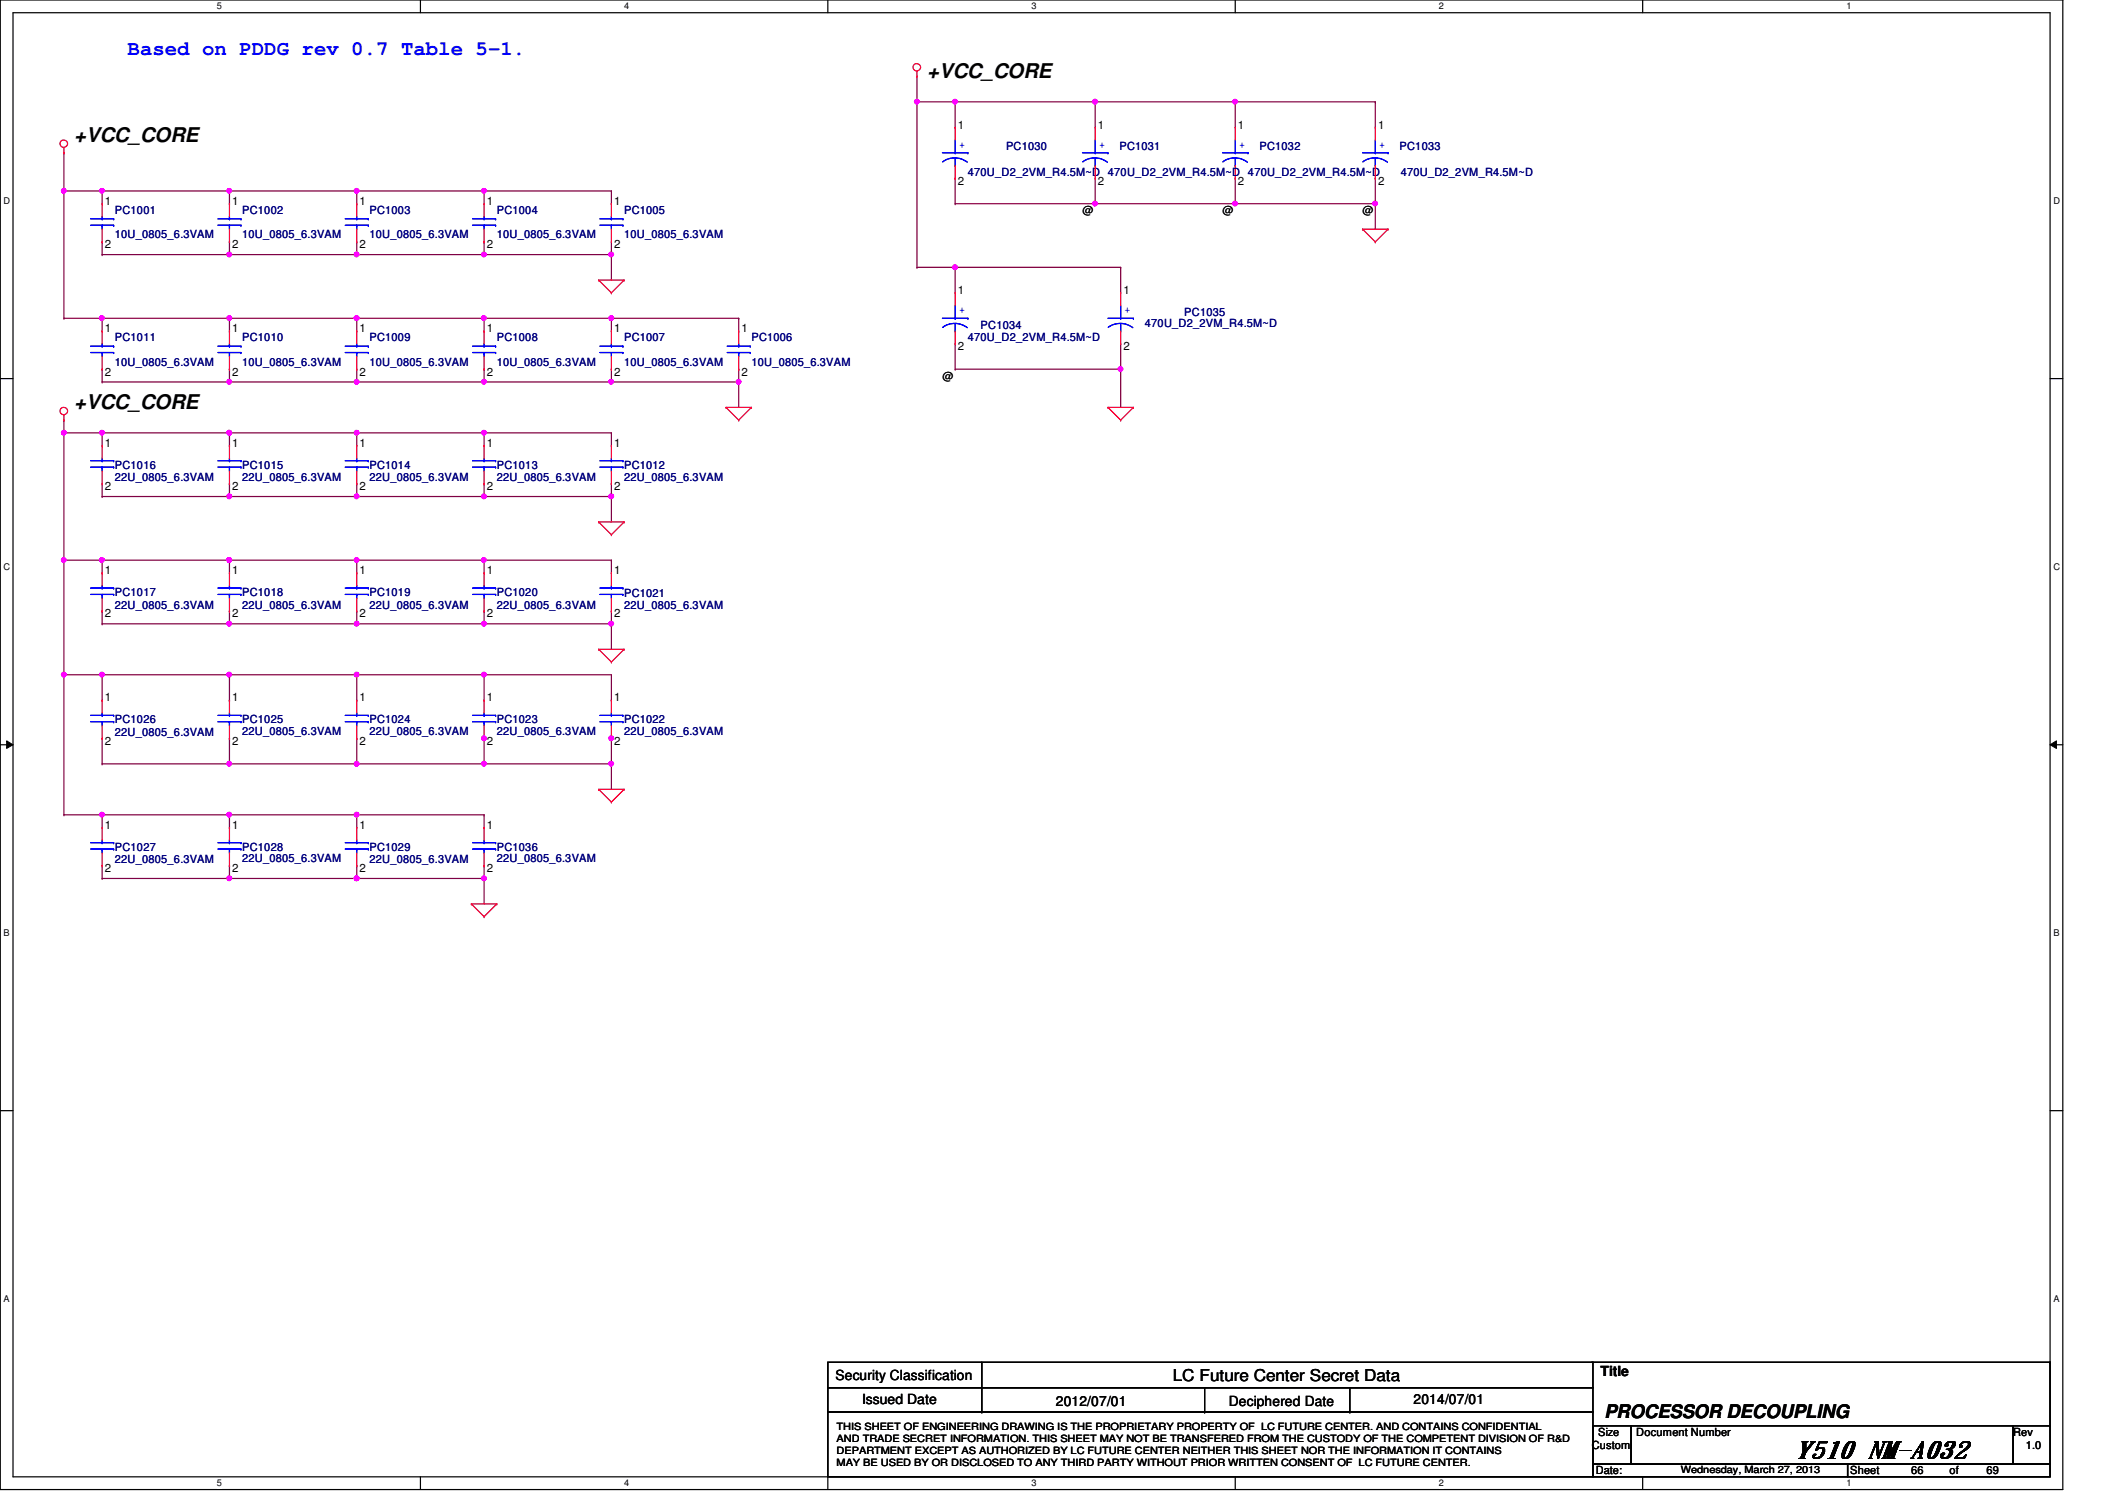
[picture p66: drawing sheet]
<svg xmlns="http://www.w3.org/2000/svg" width="297mm" height="210mm" viewBox="0 0 297 210" stroke-linecap="round" stroke-linejoin="round" font-family="sans-serif">
<defs><g id="words">
<text font-size="3.4" x="250.8" y="203.6">Y510 NM-A032</text>
<text font-size="2.8" fill="#00f" x="17.8" y="7.7">Based on PDDG rev 0.7 Table 5-1.</text>
<g font-size="2.8">
<text x="129.5" y="10.9">+VCC_CORE</text>
<text x="10.4" y="19.8">+VCC_CORE</text>
<text x="10.4" y="57.1">+VCC_CORE</text>
</g>
<text font-size="2.6" x="224.1" y="198">PROCESSOR DECOUPLING</text>
<text font-size="2.3" x="163.8" y="192.9">LC Future Center Secret Data</text>
<g font-size="1.9">
<text x="116.7" y="192.7">Security Classification</text>
<text x="120.4" y="196.1">Issued Date</text>
<text x="147.4" y="196.3">2012/07/01</text>
<text x="171.6" y="196.3">Deciphered Date</text>
<text x="197.4" y="196.1">2014/07/01</text>
<text x="223.5" y="192.2">Title</text>
</g>
<g font-size="1.6">
<text x="133.8" y="17.9">1</text>
<text x="153.3" y="17.9">1</text>
<text x="172.9" y="17.9">1</text>
<text x="192.4" y="17.9">1</text>
<text x="14.6" y="28.6">1</text>
<text x="32.4" y="28.6">1</text>
<text x="50.2" y="28.6">1</text>
<text x="68" y="28.6">1</text>
<text x="85.8" y="28.6">1</text>
<text x="133.8" y="25.8">2</text>
<text x="151.2" y="29.9">@</text>
<text x="153.3" y="25.8">2</text>
<text x="170.7" y="29.9">@</text>
<text x="172.9" y="25.8">2</text>
<text x="190.3" y="29.9">@</text>
<text x="192.4" y="25.8">2</text>
<text x="14.6" y="34.7">2</text>
<text x="32.4" y="34.7">2</text>
<text x="50.2" y="34.7">2</text>
<text x="68" y="34.7">2</text>
<text x="85.8" y="34.7">2</text>
<text x="133.8" y="41.1">1</text>
<text x="156.9" y="41.1">1</text>
<text x="14.6" y="46.4">1</text>
<text x="32.4" y="46.4">1</text>
<text x="50.2" y="46.4">1</text>
<text x="68" y="46.4">1</text>
<text x="85.8" y="46.4">1</text>
<text x="103.5" y="46.4">1</text>
<text x="14.6" y="52.5">2</text>
<text x="32.4" y="52.5">2</text>
<text x="50.2" y="52.5">2</text>
<text x="68" y="52.5">2</text>
<text x="85.8" y="52.5">2</text>
<text x="103.5" y="52.5">2</text>
<text x="131.6" y="53">@</text>
<text x="133.8" y="48.9">2</text>
<text x="156.9" y="48.9">2</text>
<text x="14.6" y="62.4">1</text>
<text x="32.4" y="62.4">1</text>
<text x="50.2" y="62.4">1</text>
<text x="68" y="62.4">1</text>
<text x="85.8" y="62.4">1</text>
<text x="14.6" y="68.5">2</text>
<text x="32.4" y="68.5">2</text>
<text x="50.2" y="68.5">2</text>
<text x="68" y="68.5">2</text>
<text x="85.8" y="68.5">2</text>
<text x="14.6" y="80.2">1</text>
<text x="32.4" y="80.2">1</text>
<text x="50.2" y="80.2">1</text>
<text x="68" y="80.2">1</text>
<text x="85.8" y="80.2">1</text>
<text x="14.6" y="86.2">2</text>
<text x="32.4" y="86.2">2</text>
<text x="50.2" y="86.2">2</text>
<text x="68" y="86.2">2</text>
<text x="85.8" y="86.2">2</text>
<text x="14.6" y="98">1</text>
<text x="32.4" y="98">1</text>
<text x="50.2" y="98">1</text>
<text x="68" y="98">1</text>
<text x="85.8" y="98">1</text>
<text x="14.6" y="104">2</text>
<text x="32.4" y="104">2</text>
<text x="50.2" y="104">2</text>
<text x="68" y="104">2</text>
<text x="85.8" y="104">2</text>
<text x="14.6" y="115.7">1</text>
<text x="32.4" y="115.7">1</text>
<text x="50.2" y="115.7">1</text>
<text x="68" y="115.7">1</text>
<text x="14.6" y="121.8">2</text>
<text x="32.4" y="121.8">2</text>
<text x="50.2" y="121.8">2</text>
<text x="68" y="121.8">2</text>
<text x="222.3" y="202.4">Custom</text>
<text x="223.2" y="200.6">Size</text>
<text x="228.5" y="200.6">Document Number</text>
<text x="281.1" y="200.6">Rev</text>
<text x="282.9" y="202.4">1.0</text>
<text x="222.8" y="205.9">Date:</text>
<text x="258.4" y="205.9">Sheet</text>
<text x="266.9" y="205.9">66</text>
<text x="272.2" y="205.9">of</text>
<text x="277.4" y="205.9">69</text>
</g>
<g font-size="1.6" fill="#00f">
<text x="133.9" y="20.6">+</text>
<text x="153.5" y="20.6">+</text>
<text x="173.1" y="20.6">+</text>
<text x="192.6" y="20.6">+</text>
<text x="133.9" y="43.7">+</text>
<text x="157.1" y="43.7">+</text>
</g>
<g font-size="1.6" fill="#000080">
<text x="140.5" y="21">PC1030</text>
<text x="156.3" y="21">PC1031</text>
<text x="175.9" y="21">PC1032</text>
<text x="195.4" y="21">PC1033</text>
<text x="16" y="29.9">PC1001</text>
<text x="33.8" y="29.9">PC1002</text>
<text x="51.6" y="29.9">PC1003</text>
<text x="69.4" y="29.9">PC1004</text>
<text x="87.2" y="29.9">PC1005</text>
<text x="135.2" y="24.6">470U_D2_2VM_R4.5M~D 470U_D2_2VM_R4.5M~D 470U_D2_2VM_R4.5M~D</text>
<text x="195.6" y="24.6">470U_D2_2VM_R4.5M~D</text>
<text x="16" y="33.3">10U_0805_6.3VAM</text>
<text x="33.8" y="33.3">10U_0805_6.3VAM</text>
<text x="51.6" y="33.3">10U_0805_6.3VAM</text>
<text x="69.4" y="33.3">10U_0805_6.3VAM</text>
<text x="87.2" y="33.3">10U_0805_6.3VAM</text>
<text x="16" y="47.7">PC1011</text>
<text x="33.8" y="47.7">PC1010</text>
<text x="51.6" y="47.7">PC1009</text>
<text x="69.4" y="47.7">PC1008</text>
<text x="87.2" y="47.7">PC1007</text>
<text x="104.9" y="47.7">PC1006</text>
<text x="135.2" y="47.7">470U_D2_2VM_R4.5M~D</text>
<text x="136.9" y="45.9">PC1034</text>
<text x="159.9" y="45.7">470U_D2_2VM_R4.5M~D</text>
<text x="165.4" y="44.1">PC1035</text>
<text x="16" y="51.1">10U_0805_6.3VAM</text>
<text x="33.8" y="51.1">10U_0805_6.3VAM</text>
<text x="51.6" y="51.1">10U_0805_6.3VAM</text>
<text x="69.4" y="51.1">10U_0805_6.3VAM</text>
<text x="87.2" y="51.1">10U_0805_6.3VAM</text>
<text x="104.9" y="51.1">10U_0805_6.3VAM</text>
<text x="16" y="65.4">PC1016</text>
<text x="33.8" y="65.4">PC1015</text>
<text x="51.6" y="65.4">PC1014</text>
<text x="69.4" y="65.4">PC1013</text>
<text x="87.2" y="65.4">PC1012</text>
<text x="16" y="67.2">22U_0805_6.3VAM</text>
<text x="33.8" y="67.2">22U_0805_6.3VAM</text>
<text x="51.6" y="67.2">22U_0805_6.3VAM</text>
<text x="69.4" y="67.2">22U_0805_6.3VAM</text>
<text x="87.2" y="67.2">22U_0805_6.3VAM</text>
<text x="16" y="83.2">PC1017</text>
<text x="33.8" y="83.2">PC1018</text>
<text x="51.6" y="83.2">PC1019</text>
<text x="69.4" y="83.2">PC1020</text>
<text x="87.2" y="83.4">PC1021</text>
<text x="16" y="85">22U_0805_6.3VAM</text>
<text x="33.8" y="85">22U_0805_6.3VAM</text>
<text x="51.6" y="85">22U_0805_6.3VAM</text>
<text x="69.4" y="85">22U_0805_6.3VAM</text>
<text x="87.2" y="85">22U_0805_6.3VAM</text>
<text x="16" y="101">PC1026</text>
<text x="33.8" y="101">PC1025</text>
<text x="51.6" y="101">PC1024</text>
<text x="69.4" y="101">PC1023</text>
<text x="87.2" y="101">PC1022</text>
<text x="16" y="102.8">22U_0805_6.3VAM</text>
<text x="33.8" y="102.6">22U_0805_6.3VAM</text>
<text x="51.6" y="102.6">22U_0805_6.3VAM</text>
<text x="69.4" y="102.6">22U_0805_6.3VAM</text>
<text x="87.2" y="102.6">22U_0805_6.3VAM</text>
<text x="16" y="118.8">PC1027</text>
<text x="33.8" y="118.8">PC1028</text>
<text x="51.6" y="118.8">PC1029</text>
<text x="69.4" y="118.8">PC1036</text>
<text x="16" y="120.6">22U_0805_6.3VAM</text>
<text x="33.8" y="120.4">22U_0805_6.3VAM</text>
<text x="51.6" y="120.6">22U_0805_6.3VAM</text>
<text x="69.4" y="120.4">22U_0805_6.3VAM</text>
</g>
<g font-size="1.4">
<text x="116.8" y="199.7">THIS SHEET OF ENGINEERING DRAWING IS THE PROPRIETARY PROPERTY OF LC FUTURE CENTER. AND CONTAINS CONFIDENTIAL</text>
<text x="116.8" y="201.4">AND TRADE SECRET INFORMATION. THIS SHEET MAY NOT BE TRANSFERED FROM THE CUSTODY OF THE COMPETENT DIVISION OF R&amp;D</text>
<text x="116.8" y="203">DEPARTMENT EXCEPT AS AUTHORIZED BY LC FUTURE CENTER NEITHER THIS SHEET NOR THE INFORMATION IT CONTAINS</text>
<text x="116.8" y="204.7">MAY BE USED BY OR DISCLOSED TO ANY THIRD PARTY WITHOUT PRIOR WRITTEN CONSENT OF LC FUTURE CENTER.</text>
<text x="234.7" y="205.8">Wednesday, March 27, 2013</text>
</g>
<g font-size="1.3">
<text x="30.3" y="1.3">5</text>
<text x="87.2" y="1.3">4</text>
<text x="144.1" y="1.3">3</text>
<text x="201" y="1.3">2</text>
<text x="257.8" y="1.3">1</text>
<text x=".5" y="28.4">D</text>
<text x="286.8" y="28.4">D</text>
<text x=".5" y="79.5">C</text>
<text x="286.8" y="79.5">C</text>
<text x=".5" y="130.7">B</text>
<text x="286.8" y="130.7">B</text>
<text x=".5" y="181.8">A</text>
<text x="286.8" y="181.8">A</text>
<text x="30.3" y="207.6">5</text>
<text x="87.2" y="207.6">4</text>
<text x="144.1" y="207.6">3</text>
<text x="201" y="207.6">2</text>
<text x="257.8" y="207.6">1</text>
</g>
</g></defs>
<path d="M0 0h288.1v208h-288.1zM1.8 1.8h284.5v204.4h-284.5z" fill="none" stroke="#000" stroke-width=".17"/>
<g fill="#fff">
<path d="M30.3 .2h.6v1.4h-.6z"/>
<path d="M30.3 206.4h.6v1.4h-.6z"/>
</g>
<path d="M58.7 0v1.8M58.7 206.2v1.8" fill="none" stroke="#000" stroke-width=".17"/>
<g fill="#fff">
<path d="M87.2 .2h.6v1.4h-.6z"/>
<path d="M87.2 206.4h.6v1.4h-.6z"/>
</g>
<path d="M115.6 0v1.8M115.6 206.2v1.8" fill="none" stroke="#000" stroke-width=".17"/>
<g fill="#fff">
<path d="M144.1 .2h.6v1.4h-.6z"/>
<path d="M144.1 206.4h.6v1.4h-.6z"/>
</g>
<path d="M172.5 0v1.8M172.5 206.2v1.8" fill="none" stroke="#000" stroke-width=".17"/>
<g fill="#fff">
<path d="M201 .2h.6v1.4h-.6z"/>
<path d="M201 206.4h.6v1.4h-.6z"/>
</g>
<path d="M229.4 0v1.8M229.4 206.2v1.8" fill="none" stroke="#000" stroke-width=".17"/>
<g fill="#fff">
<path d="M257.8 .2h.7v1.4h-.7z"/>
<path d="M257.8 206.4h.7v1.4h-.7z"/>
<path d="M.5 27.3h.9v1.4h-.9z"/>
<path d="M286.8 27.3h.9v1.4h-.9z"/>
<path d="M.5 78.4h.9v1.4h-.9z"/>
<path d="M286.8 78.4h.9v1.4h-.9z"/>
</g>
<path d="M0 52.9h1.8M286.3 52.9h1.8" fill="none" stroke="#000" stroke-width=".17"/>
<g fill="#fff">
<path d="M.5 129.5h.8v1.4h-.8z"/>
<path d="M286.8 129.5h.8v1.4h-.8z"/>
</g>
<path d="M0 104h1.8M286.3 104h1.8" fill="none" stroke="#000" stroke-width=".17"/>
<path d="M.9 103.5l.9 .5-.9 .5zM286.3 104l.9-.5v1z" fill="#000"/>
<path d="M.9 103.5l.9 .5-.9 .5zM286.3 104l.9-.5v1z" fill="none" stroke="#000" stroke-width=".14"/>
<g fill="#fff">
<path d="M.5 180.6h.8v1.4h-.8z"/>
<path d="M286.8 180.6h.8v1.4h-.8z"/>
</g>
<path d="M0 155.1h1.8M286.3 155.1h1.8" fill="none" stroke="#000" stroke-width=".17"/>
<path d="M67.6 87.1h.1M67.6 87.1h17.8" fill="none" stroke="#800040" stroke-width=".17"/>
<circle cx="85.4" cy="87.1" r=".32" fill="#f0f"/>
<circle cx="85.4" cy="87.1" r=".32" fill="none" stroke="#f0f" stroke-width=".17"/>
<circle cx="67.6" cy="87.1" r=".32" fill="#f0f"/>
<circle cx="67.6" cy="87.1" r=".32" fill="none" stroke="#f0f" stroke-width=".17"/>
<path d="M128.1 37.3h.1M128.1 37.3h5.3M67.6 69.3h.1M67.6 69.3h17.8" fill="none" stroke="#800040" stroke-width=".17"/>
<circle cx="85.4" cy="69.3" r=".32" fill="#f0f"/>
<circle cx="85.4" cy="69.3" r=".32" fill="none" stroke="#f0f" stroke-width=".17"/>
<circle cx="67.6" cy="69.3" r=".32" fill="#f0f"/>
<circle cx="67.6" cy="69.3" r=".32" fill="none" stroke="#f0f" stroke-width=".17"/>
<path d="M32 67.6h.1M32 67.6v1.7M49.8 67.6h.1M49.8 60.5h.1M49.8 67.6v1.7M49.8 60.5h17.8M67.6 67.6h.1M67.6 67.6v1.7M85.4 67.6h.1M85.4 67.6v1.7" fill="none" stroke="#800040" stroke-width=".17"/>
<circle cx="49.8" cy="60.4" r=".32" fill="#f0f"/>
<circle cx="49.8" cy="60.4" r=".32" fill="none" stroke="#f0f" stroke-width=".17"/>
<path d="M32 78.2h.1M32 78.2v1.8M32 78.2h17.8M85.4 87.1h.1M85.4 87.1v3.6" fill="none" stroke="#800040" stroke-width=".17"/>
<circle cx="49.8" cy="78.2" r=".32" fill="#f0f"/>
<circle cx="49.8" cy="78.2" r=".32" fill="none" stroke="#f0f" stroke-width=".17"/>
<circle cx="32" cy="78.2" r=".32" fill="#f0f"/>
<circle cx="32" cy="78.2" r=".32" fill="none" stroke="#f0f" stroke-width=".17"/>
<path d="M14.3 78.2h.1M14.3 78.2h17.7M49.8 78.2h.1M49.8 78.2v1.8M14.3 85.3h.1M14.3 85.3v1.8" fill="none" stroke="#800040" stroke-width=".17"/>
<circle cx="32" cy="78.2" r=".32" fill="#f0f"/>
<circle cx="32" cy="78.2" r=".32" fill="none" stroke="#f0f" stroke-width=".17"/>
<circle cx="14.2" cy="78.2" r=".32" fill="#f0f"/>
<circle cx="14.2" cy="78.2" r=".32" fill="none" stroke="#f0f" stroke-width=".17"/>
<path d="M152.9 28.4h.1M152.9 28.4h19.6M14.3 78.2h.1M14.3 78.2v1.8M14.3 87.1h.1M32 85.3h.1M32 85.3v1.8h-17.7M49.8 85.3h.1M49.8 85.3v1.8" fill="none" stroke="#800040" stroke-width=".17"/>
<circle cx="152.9" cy="28.4" r=".32" fill="#f0f"/>
<circle cx="152.9" cy="28.4" r=".32" fill="none" stroke="#f0f" stroke-width=".17"/>
<path d="M172.5 28.4h.1M172.5 28.4h19.6" fill="none" stroke="#800040" stroke-width=".17"/>
<circle cx="192" cy="28.4" r=".32" fill="#f0f"/>
<circle cx="192" cy="28.4" r=".32" fill="none" stroke="#f0f" stroke-width=".17"/>
<circle cx="172.5" cy="28.4" r=".32" fill="#f0f"/>
<circle cx="172.5" cy="28.4" r=".32" fill="none" stroke="#f0f" stroke-width=".17"/>
<path d="M133.4 51.6h.1M133.4 51.6h23.1" fill="none" stroke="#800040" stroke-width=".17"/>
<circle cx="156.5" cy="51.5" r=".32" fill="#f0f"/>
<circle cx="156.5" cy="51.5" r=".32" fill="none" stroke="#f0f" stroke-width=".17"/>
<path d="M8.9 60.5h.1M8.9 60.5v17.7M14.3 113.8h.1M14.3 113.8h17.7M49.8 120.9h.1M49.8 120.9v1.8" fill="none" stroke="#800040" stroke-width=".17"/>
<circle cx="14.2" cy="113.8" r=".32" fill="#f0f"/>
<circle cx="14.2" cy="113.8" r=".32" fill="none" stroke="#f0f" stroke-width=".17"/>
<path d="M8.9 78.2h.1M8.9 78.2h5.4M85.4 69.3h.1M85.4 69.3v3.6M8.9 113.8h.1M8.9 113.8h5.4M32 122.7h.1M32 122.7h17.8M67.6 120.9h.1M67.6 120.9v1.8" fill="none" stroke="#800040" stroke-width=".17"/>
<circle cx="49.8" cy="122.7" r=".32" fill="#f0f"/>
<circle cx="49.8" cy="122.7" r=".32" fill="none" stroke="#f0f" stroke-width=".17"/>
<circle cx="32" cy="122.7" r=".32" fill="#f0f"/>
<circle cx="32" cy="122.7" r=".32" fill="none" stroke="#f0f" stroke-width=".17"/>
<path d="M49.8 113.8h.1M49.8 113.8v1.8M49.8 113.8h17.8" fill="none" stroke="#800040" stroke-width=".17"/>
<circle cx="49.8" cy="113.8" r=".32" fill="#f0f"/>
<circle cx="49.8" cy="113.8" r=".32" fill="none" stroke="#f0f" stroke-width=".17"/>
<path d="M49.8 122.7h.1M49.8 122.7h17.8" fill="none" stroke="#800040" stroke-width=".17"/>
<circle cx="67.6" cy="122.7" r=".32" fill="#f0f"/>
<circle cx="67.6" cy="122.7" r=".32" fill="none" stroke="#f0f" stroke-width=".17"/>
<circle cx="49.8" cy="122.7" r=".32" fill="#f0f"/>
<circle cx="49.8" cy="122.7" r=".32" fill="none" stroke="#f0f" stroke-width=".17"/>
<path d="M128.1 14.2h.1M128.1 14.2h5.3M14.3 94.2h.1M14.3 94.2h17.7M32 113.8h.1M32 103.1h.1M32 103.1v3.6M32 113.8v1.8M14.3 120.9h.1M14.3 120.9v1.8M32 120.9h.1M32 120.9v1.8" fill="none" stroke="#800040" stroke-width=".17"/>
<circle cx="32" cy="94.2" r=".32" fill="#f0f"/>
<circle cx="32" cy="94.2" r=".32" fill="none" stroke="#f0f" stroke-width=".17"/>
<circle cx="14.2" cy="94.2" r=".32" fill="#f0f"/>
<circle cx="14.2" cy="94.2" r=".32" fill="none" stroke="#f0f" stroke-width=".17"/>
<path d="M128.1 10.7h.1M128.1 10.7v3.5M85.4 78.2h.1M85.4 78.2v1.8M8.9 94.2h.1M8.9 94.2v19.6M67.6 113.8h.1M67.6 113.8v1.8M67.6 122.7h.1M67.6 122.7v3.5" fill="none" stroke="#800040" stroke-width=".17"/>
<circle cx="8.9" cy="94.2" r=".32" fill="#f0f"/>
<circle cx="8.9" cy="94.2" r=".32" fill="none" stroke="#f0f" stroke-width=".17"/>
<path d="M49.8 78.2h.1M49.8 78.2h17.8M32 87.1h.1M32 87.1h17.8M14.3 113.8h.1M14.3 113.8v1.8" fill="none" stroke="#800040" stroke-width=".17"/>
<circle cx="32" cy="87.1" r=".32" fill="#f0f"/>
<circle cx="32" cy="87.1" r=".32" fill="none" stroke="#f0f" stroke-width=".17"/>
<path d="M49.8 87.1h.1M49.8 87.1h17.8" fill="none" stroke="#800040" stroke-width=".17"/>
<circle cx="49.8" cy="87.1" r=".32" fill="#f0f"/>
<circle cx="49.8" cy="87.1" r=".32" fill="none" stroke="#f0f" stroke-width=".17"/>
<path d="M67.6 78.2h.1M67.6 78.2v1.8M67.6 78.2h17.8" fill="none" stroke="#800040" stroke-width=".17"/>
<circle cx="67.6" cy="78.2" r=".32" fill="#f0f"/>
<circle cx="67.6" cy="78.2" r=".32" fill="none" stroke="#f0f" stroke-width=".17"/>
<path d="M8.9 58.7h.1M8.9 58.7v1.8M67.6 85.3h.1M67.6 85.3v1.8M85.4 85.3h.1M85.4 85.3v1.8M14.3 103.1h.1M14.3 103.1v3.6M85.4 106.7h.1M85.4 106.7v3.5" fill="none" stroke="#800040" stroke-width=".17"/>
<circle cx="85.4" cy="106.7" r=".32" fill="#f0f"/>
<circle cx="85.4" cy="106.7" r=".32" fill="none" stroke="#f0f" stroke-width=".17"/>
<path d="M85.4 53.3h.1M85.4 53.3h17.8" fill="none" stroke="#800040" stroke-width=".17"/>
<circle cx="103.1" cy="53.3" r=".32" fill="#f0f"/>
<circle cx="103.1" cy="53.3" r=".32" fill="none" stroke="#f0f" stroke-width=".17"/>
<circle cx="85.4" cy="53.3" r=".32" fill="#f0f"/>
<circle cx="85.4" cy="53.3" r=".32" fill="none" stroke="#f0f" stroke-width=".17"/>
<path d="M32 35.6h.1M32 35.6h17.8M85.4 51.6h.1M85.4 51.6v1.7" fill="none" stroke="#800040" stroke-width=".17"/>
<circle cx="32" cy="35.5" r=".32" fill="#f0f"/>
<circle cx="32" cy="35.5" r=".32" fill="none" stroke="#f0f" stroke-width=".17"/>
<path d="M67.6 35.6h.1M67.6 35.6h17.8M14.3 67.6h.1M14.3 60.5h.1M14.3 60.5v1.7M14.3 67.6v1.7" fill="none" stroke="#800040" stroke-width=".17"/>
<circle cx="85.4" cy="35.5" r=".32" fill="#f0f"/>
<circle cx="85.4" cy="35.5" r=".32" fill="none" stroke="#f0f" stroke-width=".17"/>
<circle cx="67.6" cy="35.5" r=".32" fill="#f0f"/>
<circle cx="67.6" cy="35.5" r=".32" fill="none" stroke="#f0f" stroke-width=".17"/>
<path d="M14.3 35.6h.1M14.3 26.7h.1M14.3 35.6h17.7M14.3 26.7h17.7" fill="none" stroke="#800040" stroke-width=".17"/>
<circle cx="14.2" cy="26.6" r=".32" fill="#f0f"/>
<circle cx="14.2" cy="26.6" r=".32" fill="none" stroke="#f0f" stroke-width=".17"/>
<path d="M8.9 44.4h.1M8.9 44.4h5.4M14.3 51.6h.1M14.3 44.4h.1M14.3 44.4v1.8M14.3 51.6v1.7" fill="none" stroke="#800040" stroke-width=".17"/>
<circle cx="14.2" cy="44.4" r=".32" fill="#f0f"/>
<circle cx="14.2" cy="44.4" r=".32" fill="none" stroke="#f0f" stroke-width=".17"/>
<path d="M8.9 26.7h.1M8.9 26.7v17.7M49.8 53.3h.1M49.8 53.3h17.8" fill="none" stroke="#800040" stroke-width=".17"/>
<circle cx="49.8" cy="53.3" r=".32" fill="#f0f"/>
<circle cx="49.8" cy="53.3" r=".32" fill="none" stroke="#f0f" stroke-width=".17"/>
<path d="M49.8 26.7h.1M49.8 26.7v1.7M49.8 26.7h17.8" fill="none" stroke="#800040" stroke-width=".17"/>
<circle cx="49.8" cy="26.6" r=".32" fill="#f0f"/>
<circle cx="49.8" cy="26.6" r=".32" fill="none" stroke="#f0f" stroke-width=".17"/>
<path d="M14.3 26.7h.1M14.3 33.8h.1M14.3 26.7v1.7M14.3 33.8v1.8M32 33.8h.1M32 26.7h.1M32 26.7v1.7M32 33.8v1.8M32 26.7h17.8M32 51.6h.1M32 51.6v1.7" fill="none" stroke="#800040" stroke-width=".17"/>
<circle cx="32" cy="26.6" r=".32" fill="#f0f"/>
<circle cx="32" cy="26.6" r=".32" fill="none" stroke="#f0f" stroke-width=".17"/>
<path d="M49.8 33.8h.1M49.8 33.8v1.8M32 53.3h.1M32 53.3h17.8M49.8 44.4h.1M49.8 44.4v1.8" fill="none" stroke="#800040" stroke-width=".17"/>
<circle cx="32" cy="53.3" r=".32" fill="#f0f"/>
<circle cx="32" cy="53.3" r=".32" fill="none" stroke="#f0f" stroke-width=".17"/>
<path d="M67.6 26.7h.1M67.6 26.7v1.7M32 44.4h.1M32 44.4v1.8M32 44.4h17.8" fill="none" stroke="#800040" stroke-width=".17"/>
<circle cx="49.8" cy="44.4" r=".32" fill="#f0f"/>
<circle cx="49.8" cy="44.4" r=".32" fill="none" stroke="#f0f" stroke-width=".17"/>
<circle cx="32" cy="44.4" r=".32" fill="#f0f"/>
<circle cx="32" cy="44.4" r=".32" fill="none" stroke="#f0f" stroke-width=".17"/>
<path d="M85.4 44.4h.1M85.4 44.4h17.8" fill="none" stroke="#800040" stroke-width=".17"/>
<circle cx="85.4" cy="44.4" r=".32" fill="#f0f"/>
<circle cx="85.4" cy="44.4" r=".32" fill="none" stroke="#f0f" stroke-width=".17"/>
<path d="M49.8 51.6h.1M49.8 44.4h.1M49.8 51.6v1.7M49.8 44.4h17.8M67.6 51.6h.1M67.6 44.4h.1M67.6 44.4v1.8M67.6 51.6v1.7M103.2 51.6h.1M103.2 51.6v1.7" fill="none" stroke="#800040" stroke-width=".17"/>
<circle cx="49.8" cy="44.4" r=".32" fill="#f0f"/>
<circle cx="49.8" cy="44.4" r=".32" fill="none" stroke="#f0f" stroke-width=".17"/>
<path d="M67.6 53.3h.1M67.6 53.3h17.8M103.2 44.4h.1M103.2 44.4v1.8" fill="none" stroke="#800040" stroke-width=".17"/>
<circle cx="67.6" cy="53.3" r=".32" fill="#f0f"/>
<circle cx="67.6" cy="53.3" r=".32" fill="none" stroke="#f0f" stroke-width=".17"/>
<path d="M85.4 35.6h.1M85.4 35.6v3.5M67.6 44.4h.1M67.6 44.4h17.8M103.2 53.3h.1M103.2 53.3v3.6" fill="none" stroke="#800040" stroke-width=".17"/>
<circle cx="67.6" cy="44.4" r=".32" fill="#f0f"/>
<circle cx="67.6" cy="44.4" r=".32" fill="none" stroke="#f0f" stroke-width=".17"/>
<path d="M8.9 21.3h.1M8.9 26.7h.1M8.9 21.3v5.4M8.9 26.7h5.4M14.3 53.3h.1M14.3 53.3h17.7M85.4 44.4h.1M85.4 44.4v1.8" fill="none" stroke="#800040" stroke-width=".17"/>
<circle cx="8.9" cy="26.6" r=".32" fill="#f0f"/>
<circle cx="8.9" cy="26.6" r=".32" fill="none" stroke="#f0f" stroke-width=".17"/>
<path d="M192.1 24.9h.1M192.1 24.9v3.5M14.3 44.4h.1M14.3 44.4h17.7M32 113.8h.1M32 113.8h17.8M14.3 122.7h.1M14.3 122.7h17.7" fill="none" stroke="#800040" stroke-width=".17"/>
<circle cx="32" cy="113.8" r=".32" fill="#f0f"/>
<circle cx="32" cy="113.8" r=".32" fill="none" stroke="#f0f" stroke-width=".17"/>
<path d="M172.5 14.2h.1M172.5 14.2h19.6" fill="none" stroke="#800040" stroke-width=".17"/>
<circle cx="172.5" cy="14.2" r=".32" fill="#f0f"/>
<circle cx="172.5" cy="14.2" r=".32" fill="none" stroke="#f0f" stroke-width=".17"/>
<path d="M133.4 14.2h.1M133.4 14.2v3.6M8.9 78.2h.1M8.9 78.2v16M8.9 94.2h.1M8.9 94.2h5.4" fill="none" stroke="#800040" stroke-width=".17"/>
<circle cx="8.9" cy="78.2" r=".32" fill="#f0f"/>
<circle cx="8.9" cy="78.2" r=".32" fill="none" stroke="#f0f" stroke-width=".17"/>
<path d="M128.1 14.2h.1M128.1 14.2v23.1M67.6 33.8h.1M67.6 33.8v1.8" fill="none" stroke="#800040" stroke-width=".17"/>
<circle cx="128" cy="14.2" r=".32" fill="#f0f"/>
<circle cx="128" cy="14.2" r=".32" fill="none" stroke="#f0f" stroke-width=".17"/>
<g fill="none" stroke="#800040" stroke-width=".17">
<path d="M133.4 14.2h.1M133.4 14.2h19.5M152.9 14.2h.1M152.9 14.2v3.6M192.1 14.2h.1M192.1 14.2v3.6M133.4 24.9h.1M133.4 37.3h.1M133.4 24.9v3.5M133.4 37.3h23.1M152.9 24.9h.1M152.9 24.9v3.5"/>
<path d="M192.1 28.4h.1M192.1 28.4v3.6"/>
</g>
<circle cx="152.9" cy="14.2" r=".32" fill="#f0f"/>
<circle cx="152.9" cy="14.2" r=".32" fill="none" stroke="#f0f" stroke-width=".17"/>
<circle cx="133.4" cy="14.2" r=".32" fill="#f0f"/>
<circle cx="133.4" cy="14.2" r=".32" fill="none" stroke="#f0f" stroke-width=".17"/>
<path d="M133.4 37.3h.1M133.4 37.3v3.6" fill="none" stroke="#800040" stroke-width=".17"/>
<circle cx="133.4" cy="37.3" r=".32" fill="#f0f"/>
<circle cx="133.4" cy="37.3" r=".32" fill="none" stroke="#f0f" stroke-width=".17"/>
<path d="M152.9 14.2h.1M152.9 14.2h19.6M172.5 14.2h.1M172.5 14.2v3.6M156.5 37.3h.1M156.5 37.3v3.6M172.5 24.9h.1M172.5 24.9v3.5M133.4 48h.1M133.4 48v3.6M156.5 48h.1M156.5 48v3.6" fill="none" stroke="#800040" stroke-width=".17"/>
<circle cx="152.9" cy="14.2" r=".32" fill="#f0f"/>
<circle cx="152.9" cy="14.2" r=".32" fill="none" stroke="#f0f" stroke-width=".17"/>
<path d="M156.5 51.6h.1M156.5 51.6v5.3M8.9 60.5h.1M8.9 60.5h5.4" fill="none" stroke="#800040" stroke-width=".17"/>
<circle cx="8.9" cy="60.4" r=".32" fill="#f0f"/>
<circle cx="8.9" cy="60.4" r=".32" fill="none" stroke="#f0f" stroke-width=".17"/>
<path d="M32 69.3h.1M32 69.3h17.8M67.6 60.5h.1M67.6 60.5v1.7" fill="none" stroke="#800040" stroke-width=".17"/>
<circle cx="32" cy="69.3" r=".32" fill="#f0f"/>
<circle cx="32" cy="69.3" r=".32" fill="none" stroke="#f0f" stroke-width=".17"/>
<path d="M14.3 69.3h.1M14.3 69.3h17.7M67.6 60.5h.1M67.6 60.5h17.8M85.4 60.5h.1M85.4 60.5v1.7" fill="none" stroke="#800040" stroke-width=".17"/>
<circle cx="67.6" cy="60.4" r=".32" fill="#f0f"/>
<circle cx="67.6" cy="60.4" r=".32" fill="none" stroke="#f0f" stroke-width=".17"/>
<path d="M32 60.5h.1M32 60.5h17.8" fill="none" stroke="#800040" stroke-width=".17"/>
<circle cx="32" cy="60.4" r=".32" fill="#f0f"/>
<circle cx="32" cy="60.4" r=".32" fill="none" stroke="#f0f" stroke-width=".17"/>
<path d="M49.8 69.3h.1M49.8 69.3h17.8" fill="none" stroke="#800040" stroke-width=".17"/>
<circle cx="49.8" cy="69.3" r=".32" fill="#f0f"/>
<circle cx="49.8" cy="69.3" r=".32" fill="none" stroke="#f0f" stroke-width=".17"/>
<path d="M14.3 60.5h.1M14.3 60.5h17.7M49.8 60.5h.1M49.8 60.5v1.7" fill="none" stroke="#800040" stroke-width=".17"/>
<circle cx="32" cy="60.4" r=".32" fill="#f0f"/>
<circle cx="32" cy="60.4" r=".32" fill="none" stroke="#f0f" stroke-width=".17"/>
<circle cx="14.2" cy="60.4" r=".32" fill="#f0f"/>
<circle cx="14.2" cy="60.4" r=".32" fill="none" stroke="#f0f" stroke-width=".17"/>
<path d="M67.6 26.7h17.8M85.4 26.7h.1M133.4 28.4h.1M133.4 28.4h19.5M32 60.5h.1M32 60.5v1.7" fill="none" stroke="#800040" stroke-width=".17"/>
<circle cx="67.6" cy="26.6" r=".32" fill="#f0f"/>
<circle cx="67.6" cy="26.6" r=".32" fill="none" stroke="#f0f" stroke-width=".17"/>
<path d="M49.8 35.6h.1M49.8 35.6h17.8M85.4 28.4h.1M85.4 35.6h.1M85.4 26.7v1.7M85.4 33.8v1.8" fill="none" stroke="#800040" stroke-width=".17"/>
<circle cx="49.8" cy="35.5" r=".32" fill="#f0f"/>
<circle cx="49.8" cy="35.5" r=".32" fill="none" stroke="#f0f" stroke-width=".17"/>
<path d="M32 94.2h.1M32 94.2h17.8" fill="none" stroke="#800040" stroke-width=".17"/>
<circle cx="49.8" cy="94.2" r=".32" fill="#f0f"/>
<circle cx="49.8" cy="94.2" r=".32" fill="none" stroke="#f0f" stroke-width=".17"/>
<path d="M67.6 94.2h.1M67.6 94.2h17.8M49.8 103.1h.1M49.8 106.7h.1M49.8 103.1v3.6M49.8 106.7h17.8" fill="none" stroke="#800040" stroke-width=".17"/>
<circle cx="49.8" cy="106.7" r=".32" fill="#f0f"/>
<circle cx="49.8" cy="106.7" r=".32" fill="none" stroke="#f0f" stroke-width=".17"/>
<path d="M67.6 103.1h.1M67.6 103.1v3.6" fill="none" stroke="#800040" stroke-width=".17"/>
<circle cx="67.6" cy="103.1" r=".32" fill="#f0f"/>
<circle cx="67.6" cy="103.1" r=".32" fill="none" stroke="#f0f" stroke-width=".17"/>
<path d="M67.6 106.7h.1M67.6 106.7h17.8" fill="none" stroke="#800040" stroke-width=".17"/>
<circle cx="67.6" cy="106.7" r=".32" fill="#f0f"/>
<circle cx="67.6" cy="106.7" r=".32" fill="none" stroke="#f0f" stroke-width=".17"/>
<path d="M14.3 106.7h.1M14.3 106.7h35.5M32 106.7h.1" fill="none" stroke="#800040" stroke-width=".17"/>
<circle cx="32" cy="106.7" r=".32" fill="#f0f"/>
<circle cx="32" cy="106.7" r=".32" fill="none" stroke="#f0f" stroke-width=".17"/>
<path d="M85.4 103.1h.1M85.4 103.1v3.6" fill="none" stroke="#800040" stroke-width=".17"/>
<circle cx="85.4" cy="103.1" r=".32" fill="#f0f"/>
<circle cx="85.4" cy="103.1" r=".32" fill="none" stroke="#f0f" stroke-width=".17"/>
<path d="M49.8 94.2h.1M49.8 94.2h17.8" fill="none" stroke="#800040" stroke-width=".17"/>
<circle cx="67.6" cy="94.2" r=".32" fill="#f0f"/>
<circle cx="67.6" cy="94.2" r=".32" fill="none" stroke="#f0f" stroke-width=".17"/>
<path d="M14.3 97.8h.1M14.3 94.2v3.6M32 97.8h.1M32 94.2v3.6M49.8 97.8h.1M49.8 94.2v3.6M67.6 97.8h.1M67.6 94.2v3.6M85.4 97.8h.1M85.4 94.2v3.6" fill="none" stroke="#800040" stroke-width=".17"/>
<g fill="none" stroke="#f00" stroke-width=".17">
<path d="M128.1 10.7h.1M128.1 9.9v.8M133.4 17.8h.1M133.4 17.8v1.8M152.9 17.8h.1M152.9 17.8v1.8M172.5 17.8h.1M172.5 17.8v1.8M192.1 17.8h.1M192.1 17.8v1.8M8.9 21.3h.1M8.9 20.6v.7"/>
<path d="M14.3 28.4h.1M14.3 33.8h.1M14.3 28.4v1.8M14.3 32v1.8M32 28.4h.1M32 33.8h.1M32 28.4v1.8M32 32v1.8M49.8 28.4h.1M49.8 33.8h.1M49.8 28.4v1.8M49.8 32v1.8"/>
<path d="M67.6 28.4h.1M67.6 33.8h.1M67.6 28.4v1.8M67.6 32v1.8M83.6 39.1h.1M83.6 39.1h3.6M83.6 39.1l1.8 1.8M85.4 28.4h.1M85.4 33.8h.1M85.4 28.4v1.8M85.4 32v1.8M87.2 39.1h.1"/>
<path d="M87.2 39.1l-1.8 1.8M133.4 24.9h.1M133.4 23.1v1.8M152.9 24.9h.1M152.9 23.1v1.8M172.5 24.9h.1M172.5 23.1v1.8M190.3 32h.1M190.3 32h3.5M190.3 32l1.8 1.8M192.1 33.8h.1M192.1 24.9h.1"/>
<path d="M192.1 23.1v1.8M193.8 32h.1M193.8 32l-1.7 1.8M8.9 58.7h.1M8.9 58v.7M14.3 46.2h.1M14.3 51.6h.1M14.3 46.2v1.8M14.3 49.8v1.8M32 46.2h.1M32 51.6h.1M32 46.2v1.8"/>
<path d="M32 49.8v1.8M49.8 46.2h.1M49.8 51.6h.1M49.8 46.2v1.8M49.8 49.8v1.8M67.6 46.2h.1M67.6 51.6h.1M67.6 46.2v1.8M67.6 49.8v1.8M85.4 40.9h.1M85.4 46.2h.1M85.4 51.6h.1"/>
<path d="M85.4 46.2v1.8M85.4 49.8v1.8M101.4 56.9h.1M101.4 56.9h3.5M101.4 56.9l1.8 1.8M103.2 58.7h.1M103.2 46.2h.1M103.2 51.6h.1M103.2 46.2v1.8M103.2 49.8v1.8M104.9 56.9h.1M104.9 56.9l-1.7 1.8"/>
<path d="M133.4 40.9h.1M133.4 48h.1M133.4 40.9v1.8M133.4 46.2v1.8M154.7 56.9h.1M154.7 56.9h3.6M154.7 56.9l1.8 1.8M156.5 58.7h.1M156.5 40.9h.1M156.5 48h.1M156.5 40.9v1.8M156.5 46.2v1.8"/>
<path d="M158.3 56.9h.1M158.3 56.9l-1.8 1.8M14.3 62.2h.1M14.3 67.6h.1M14.3 62.2v1.8M14.3 65.8v1.8M32 62.2h.1M32 67.6h.1M32 62.2v1.8M32 65.8v1.8M49.8 62.2h.1M49.8 67.6h.1"/>
<path d="M49.8 62.2v1.8M49.8 65.8v1.8M67.6 62.2h.1M67.6 67.6h.1M67.6 62.2v1.8M67.6 65.8v1.8M83.6 72.9h.1M83.6 72.9h3.6M83.6 72.9l1.8 1.8M85.4 74.7h.1M85.4 62.2h.1M85.4 67.6h.1"/>
<path d="M85.4 62.2v1.8M85.4 65.8v1.8M87.2 72.9h.1M87.2 72.9l-1.8 1.8M14.3 80h.1M14.3 85.3h.1M14.3 97.8h.1M14.3 80v1.8M14.3 83.6v1.7M14.3 97.8v1.8M32 80h.1M32 85.3h.1"/>
<path d="M32 97.8h.1M32 80v1.8M32 83.6v1.7M32 97.8v1.8M49.8 97.8h.1M49.8 80h.1M49.8 85.3h.1M49.8 80v1.8M49.8 83.6v1.7M49.8 97.8v1.8M67.6 97.8h.1M67.6 80h.1"/>
<path d="M67.6 85.3h.1M67.6 80v1.8M67.6 83.6v1.7M67.6 97.8v1.8M83.6 90.7h.1M83.6 90.7h3.6M83.6 90.7l1.8 1.8M85.4 92.5h.1M85.4 97.8h.1M85.4 80h.1M85.4 85.3h.1M85.4 80v1.8"/>
<path d="M85.4 83.6v1.7M85.4 97.8v1.8M87.2 90.7h.1M87.2 90.7l-1.8 1.8M14.3 115.6h.1M14.3 103.1h.1M14.3 101.3v1.8M14.3 115.6v1.7M14.3 119.1v1.8M32 115.6h.1M32 103.1h.1M32 101.3v1.8"/>
<path d="M32 115.6v1.7M32 119.1v1.8M49.8 103.1h.1M49.8 115.6h.1M49.8 101.3v1.8M49.8 115.6v1.7M49.8 119.1v1.8M67.6 103.1h.1M67.6 115.6h.1M67.6 101.3v1.8M67.6 115.6v1.7M67.6 119.1v1.8"/>
<path d="M83.6 110.2h.1M83.6 110.2h3.6M83.6 110.2l1.8 1.8M85.4 112h.1M85.4 103.1h.1M85.4 101.3v1.8M87.2 110.2h.1M87.2 110.2l-1.8 1.8M14.3 120.9h.1M32 120.9h.1M49.8 120.9h.1M65.8 126.2h.1"/>
<path d="M65.8 126.2h3.6M65.8 126.2l1.8 1.8M67.6 128h.1M67.6 120.9h.1M69.4 126.2h.1M69.4 126.2l-1.8 1.8"/>
<circle cx="128" cy="9.4" r=".52"/>
<circle cx="8.9" cy="20.1" r=".52"/>
<circle cx="8.9" cy="57.4" r=".52"/>
</g>
<g fill="none" stroke="#000" stroke-width=".17">
<path d="M115.6 190.2h106.9v3.6h-106.9zM115.6 193.8h106.9v3.4h-106.9zM115.6 197.2h106.9v9h-106.9zM137.1 193.8h.1M137.1 197.2h.1M137.1 190.2v7M168.2 197.2h.1M168.2 193.8v3.4M188.5 197.2h.1M188.5 193.8v3.4M222.3 190.2h64M222.5 199.1h5.3v5.4h-5.3z"/>
<path d="M227.8 199.1h53.3v5.4h-53.3zM281.1 199.1h5.2v5.4h-5.2zM286.3 190.2h.1M286.3 190.2v8.9M222.5 204.5h35.5v1.7h-35.5zM258 204.5h28.3v1.7h-28.3z"/>
</g>
<g fill="none" stroke="#00f" stroke-width=".17">
<path d="M133.4 19.6v1.7M152.9 19.6v1.7M172.5 19.6v1.7M192.1 19.6v1.7M12.7 31.5h3.2M12.7 30.6h3.2M14.3 30.6h.1M14.3 31.5h.1M14.3 30.2v.4M14.3 31.5v.5M15.9 31.5h.1M15.9 30.6h.1"/>
<path d="M30.4 31.5h3.3M30.4 30.6h3.3M32 30.6h.1M32 31.5h.1M32 30.2v.4M32 31.5v.5M33.7 31.5h.1M33.7 30.6h.1M48.2 31.5h3.2M48.2 30.6h3.2M49.8 30.6h.1M49.8 31.5h.1"/>
<path d="M49.8 30.2v.4M49.8 31.5v.5M51.4 31.5h.1M51.4 30.6h.1M66 31.5h3.2M66 30.6h3.2M67.6 30.6h.1M67.6 31.5h.1M67.6 30.2v.4M67.6 31.5v.5M69.2 31.5h.1M69.2 30.6h.1"/>
<path d="M83.8 31.5h3.2M83.8 30.6h3.2M85.4 30.6h.1M85.4 31.5h.1M85.4 30.2v.4M85.4 31.5v.5M87 31.5h.1M87 30.6h.1M131.6 21.3h3.6M133.4 21.3h.1M133.4 22.1l.7 .1 1 .4M133.4 22.1l-1.1 .1-.6 .4"/>
<path d="M133.4 23.1h.1M133.4 22.1v1M135.2 21.3h.1M151.2 21.3h3.5M152.9 21.3h.1M152.9 22.1l.8 .1 .9 .4M152.9 22.1l-1.1 .1-.6 .4M152.9 23.1h.1M152.9 22.1v1M154.7 21.3h.1M170.7 21.3h3.6M172.5 21.3h.1"/>
<path d="M172.5 22.1l.7 .1 1 .4M172.5 22.1l-1.1 .1-.6 .4M172.5 23.1h.1M172.5 22.1v1M174.3 21.3h.1M190.3 21.3h3.5M192.1 21.3h.1M192.1 22.1l.7 .1 1 .4M192.1 22.1l-1.2 .1-.6 .4M192.1 23.1h.1M192.1 22.1v1M193.8 21.3h.1"/>
<path d="M12.7 49.2h3.2M12.7 48.3h3.2M14.3 48.3h.1M14.3 49.2h.1M14.3 48v.3M14.3 49.2v.6M15.9 49.2h.1M15.9 48.3h.1M30.4 49.2h3.3M30.4 48.3h3.3M32 48.3h.1M32 49.2h.1"/>
<path d="M32 48v.3M32 49.2v.6M33.7 49.2h.1M33.7 48.3h.1M48.2 49.2h3.2M48.2 48.3h3.2M49.8 48.3h.1M49.8 49.2h.1M49.8 48v.3M49.8 49.2v.6M51.4 49.2h.1M51.4 48.3h.1"/>
<path d="M66 49.2h3.2M66 48.3h3.2M67.6 48.3h.1M67.6 49.2h.1M67.6 48v.3M67.6 49.2v.6M69.2 49.2h.1M69.2 48.3h.1M83.8 49.2h3.2M83.8 48.3h3.2M85.4 48.3h.1M85.4 49.2h.1"/>
<path d="M85.4 48v.3M85.4 49.2v.6M87 49.2h.1M87 48.3h.1M101.6 49.2h3.2M101.6 48.3h3.2M103.2 48.3h.1M103.2 49.2h.1M103.2 48v.3M103.2 49.2v.6M104.8 49.2h.1M104.8 48.3h.1"/>
<path d="M131.6 44.4h3.6M133.4 44.4h.1M133.4 45.2l.7 .1 1 .5M133.4 45.2l-1.1 .2-.6 .3M133.4 46.2h.1M133.4 42.7v1.7M133.4 45.2v1M135.2 44.4h.1M154.7 44.4h3.6M156.5 44.4h.1M156.5 45.2l.7 .1 1 .5M156.5 45.2l-1.1 .2-.6 .3"/>
<path d="M156.5 46.2h.1M156.5 42.7v1.7M156.5 45.2v1M158.3 44.4h.1M12.7 65.2h3.2M12.7 64.3h3.2M14.3 64.3h.1M14.3 65.2h.1M14.3 64v.3M14.3 65.2v.6M15.9 65.2h.1M15.9 64.3h.1"/>
<path d="M30.4 65.2h3.3M30.4 64.3h3.3M32 64.3h.1M32 65.2h.1M32 64v.3M32 65.2v.6M33.7 65.2h.1M33.7 64.3h.1M48.2 65.2h3.2M48.2 64.3h3.2M49.8 64.3h.1M49.8 65.2h.1"/>
<path d="M49.8 64v.3M49.8 65.2v.6M51.4 65.2h.1M51.4 64.3h.1M66 65.2h3.2M66 64.3h3.2M67.6 64.3h.1M67.6 65.2h.1M67.6 64v.3M67.6 65.2v.6M69.2 65.2h.1M69.2 64.3h.1"/>
<path d="M83.8 65.2h3.2M83.8 64.3h3.2M85.4 64.3h.1M85.4 65.2h.1M85.4 64v.3M85.4 65.2v.6M87 65.2h.1M87 64.3h.1M12.7 99.9h3.2M12.7 83h3.2M12.7 82.1h3.2M14.3 82.1h.1"/>
<path d="M14.3 83h.1M14.3 99.9h.1M14.3 81.8v.3M14.3 83v.6M14.3 99.6v.3M15.9 83h.1M15.9 82.1h.1M15.9 99.9h.1M30.4 99.9h3.3M30.4 83h3.3M30.4 82.1h3.3M32 82.1h.1"/>
<path d="M32 83h.1M32 99.9h.1M32 81.8v.3M32 83v.6M32 99.6v.3M33.7 83h.1M33.7 82.1h.1M33.7 99.9h.1M48.2 99.9h3.2M48.2 83h3.2M48.2 82.1h3.2M49.8 99.9h.1"/>
<path d="M49.8 82.1h.1M49.8 83h.1M49.8 81.8v.3M49.8 83v.6M49.8 99.6v.3M51.4 99.9h.1M51.4 83h.1M51.4 82.1h.1M66 99.9h3.2M66 83h3.2M66 82.1h3.2M67.6 99.9h.1"/>
<path d="M67.6 82.1h.1M67.6 83h.1M67.6 81.8v.3M67.6 83v.6M67.6 99.6v.3M69.2 99.9h.1M69.2 83h.1M69.2 82.1h.1M83.8 99.9h3.2M83.8 83h3.2M83.8 82.1h3.2M85.4 99.9h.1"/>
<path d="M85.4 82.1h.1M85.4 83h.1M85.4 81.8v.3M85.4 83v.6M85.4 99.6v.3M87 99.9h.1M87 83h.1M87 82.1h.1M12.7 100.8h3.2M12.7 118.6h3.2M12.7 117.7h3.2M14.3 117.7h.1"/>
<path d="M14.3 118.6h.1M14.3 100.8h.1M14.3 100.8v.5M14.3 117.3v.4M14.3 118.6v.5M15.9 118.6h.1M15.9 117.7h.1M15.9 100.8h.1M30.4 100.8h3.3M30.4 118.6h3.3M30.4 117.7h3.3M32 117.7h.1"/>
<path d="M32 118.6h.1M32 100.8h.1M32 100.8v.5M32 117.3v.4M32 118.6v.5M33.7 118.6h.1M33.7 117.7h.1M33.7 100.8h.1M48.2 100.8h3.2M48.2 118.6h3.2M48.2 117.7h3.2M49.8 100.8h.1"/>
<path d="M49.8 117.7h.1M49.8 118.6h.1M49.8 100.8v.5M49.8 117.3v.4M49.8 118.6v.5M51.4 100.8h.1M51.4 118.6h.1M51.4 117.7h.1M66 100.8h3.2M66 118.6h3.2M66 117.7h3.2M67.6 100.8h.1"/>
<path d="M67.6 117.7h.1M67.6 118.6h.1M67.6 100.8v.5M67.6 117.3v.4M67.6 118.6v.5M69.2 100.8h.1M69.2 118.6h.1M69.2 117.7h.1M83.8 100.8h3.2M85.4 100.8h.1M85.4 100.8v.5M87 100.8h.1"/>
</g>
<circle cx="85.4" cy="87.1" r=".32" fill="#f0f"/>
<circle cx="85.4" cy="87.1" r=".32" fill="none" stroke="#f0f" stroke-width=".17"/>
<circle cx="67.6" cy="87.1" r=".32" fill="#f0f"/>
<circle cx="67.6" cy="87.1" r=".32" fill="none" stroke="#f0f" stroke-width=".17"/>
<circle cx="85.4" cy="69.3" r=".32" fill="#f0f"/>
<circle cx="85.4" cy="69.3" r=".32" fill="none" stroke="#f0f" stroke-width=".17"/>
<circle cx="67.6" cy="69.3" r=".32" fill="#f0f"/>
<circle cx="67.6" cy="69.3" r=".32" fill="none" stroke="#f0f" stroke-width=".17"/>
<circle cx="49.8" cy="60.4" r=".32" fill="#f0f"/>
<circle cx="49.8" cy="60.4" r=".32" fill="none" stroke="#f0f" stroke-width=".17"/>
<circle cx="49.8" cy="78.2" r=".32" fill="#f0f"/>
<circle cx="49.8" cy="78.2" r=".32" fill="none" stroke="#f0f" stroke-width=".17"/>
<circle cx="32" cy="78.2" r=".32" fill="#f0f"/>
<circle cx="32" cy="78.2" r=".32" fill="none" stroke="#f0f" stroke-width=".17"/>
<circle cx="32" cy="78.2" r=".32" fill="#f0f"/>
<circle cx="32" cy="78.2" r=".32" fill="none" stroke="#f0f" stroke-width=".17"/>
<circle cx="14.2" cy="78.2" r=".32" fill="#f0f"/>
<circle cx="14.2" cy="78.2" r=".32" fill="none" stroke="#f0f" stroke-width=".17"/>
<circle cx="152.9" cy="28.4" r=".32" fill="#f0f"/>
<circle cx="152.9" cy="28.4" r=".32" fill="none" stroke="#f0f" stroke-width=".17"/>
<circle cx="192" cy="28.4" r=".32" fill="#f0f"/>
<circle cx="192" cy="28.4" r=".32" fill="none" stroke="#f0f" stroke-width=".17"/>
<circle cx="172.5" cy="28.4" r=".32" fill="#f0f"/>
<circle cx="172.5" cy="28.4" r=".32" fill="none" stroke="#f0f" stroke-width=".17"/>
<circle cx="156.5" cy="51.5" r=".32" fill="#f0f"/>
<circle cx="156.5" cy="51.5" r=".32" fill="none" stroke="#f0f" stroke-width=".17"/>
<circle cx="14.2" cy="113.8" r=".32" fill="#f0f"/>
<circle cx="14.2" cy="113.8" r=".32" fill="none" stroke="#f0f" stroke-width=".17"/>
<circle cx="49.8" cy="122.7" r=".32" fill="#f0f"/>
<circle cx="49.8" cy="122.7" r=".32" fill="none" stroke="#f0f" stroke-width=".17"/>
<circle cx="32" cy="122.7" r=".32" fill="#f0f"/>
<circle cx="32" cy="122.7" r=".32" fill="none" stroke="#f0f" stroke-width=".17"/>
<circle cx="49.8" cy="113.8" r=".32" fill="#f0f"/>
<circle cx="49.8" cy="113.8" r=".32" fill="none" stroke="#f0f" stroke-width=".17"/>
<circle cx="67.6" cy="122.7" r=".32" fill="#f0f"/>
<circle cx="67.6" cy="122.7" r=".32" fill="none" stroke="#f0f" stroke-width=".17"/>
<circle cx="49.8" cy="122.7" r=".32" fill="#f0f"/>
<circle cx="49.8" cy="122.7" r=".32" fill="none" stroke="#f0f" stroke-width=".17"/>
<circle cx="32" cy="94.2" r=".32" fill="#f0f"/>
<circle cx="32" cy="94.2" r=".32" fill="none" stroke="#f0f" stroke-width=".17"/>
<circle cx="14.2" cy="94.2" r=".32" fill="#f0f"/>
<circle cx="14.2" cy="94.2" r=".32" fill="none" stroke="#f0f" stroke-width=".17"/>
<circle cx="8.9" cy="94.2" r=".32" fill="#f0f"/>
<circle cx="8.9" cy="94.2" r=".32" fill="none" stroke="#f0f" stroke-width=".17"/>
<circle cx="32" cy="87.1" r=".32" fill="#f0f"/>
<circle cx="32" cy="87.1" r=".32" fill="none" stroke="#f0f" stroke-width=".17"/>
<circle cx="49.8" cy="87.1" r=".32" fill="#f0f"/>
<circle cx="49.8" cy="87.1" r=".32" fill="none" stroke="#f0f" stroke-width=".17"/>
<circle cx="67.6" cy="78.2" r=".32" fill="#f0f"/>
<circle cx="67.6" cy="78.2" r=".32" fill="none" stroke="#f0f" stroke-width=".17"/>
<circle cx="85.4" cy="106.7" r=".32" fill="#f0f"/>
<circle cx="85.4" cy="106.7" r=".32" fill="none" stroke="#f0f" stroke-width=".17"/>
<circle cx="103.1" cy="53.3" r=".32" fill="#f0f"/>
<circle cx="103.1" cy="53.3" r=".32" fill="none" stroke="#f0f" stroke-width=".17"/>
<circle cx="85.4" cy="53.3" r=".32" fill="#f0f"/>
<circle cx="85.4" cy="53.3" r=".32" fill="none" stroke="#f0f" stroke-width=".17"/>
<circle cx="32" cy="35.5" r=".32" fill="#f0f"/>
<circle cx="32" cy="35.5" r=".32" fill="none" stroke="#f0f" stroke-width=".17"/>
<circle cx="85.4" cy="35.5" r=".32" fill="#f0f"/>
<circle cx="85.4" cy="35.5" r=".32" fill="none" stroke="#f0f" stroke-width=".17"/>
<circle cx="67.6" cy="35.5" r=".32" fill="#f0f"/>
<circle cx="67.6" cy="35.5" r=".32" fill="none" stroke="#f0f" stroke-width=".17"/>
<circle cx="14.2" cy="26.6" r=".32" fill="#f0f"/>
<circle cx="14.2" cy="26.6" r=".32" fill="none" stroke="#f0f" stroke-width=".17"/>
<circle cx="14.2" cy="44.4" r=".32" fill="#f0f"/>
<circle cx="14.2" cy="44.4" r=".32" fill="none" stroke="#f0f" stroke-width=".17"/>
<circle cx="49.8" cy="53.3" r=".32" fill="#f0f"/>
<circle cx="49.8" cy="53.3" r=".32" fill="none" stroke="#f0f" stroke-width=".17"/>
<circle cx="49.8" cy="26.6" r=".32" fill="#f0f"/>
<circle cx="49.8" cy="26.6" r=".32" fill="none" stroke="#f0f" stroke-width=".17"/>
<circle cx="32" cy="26.6" r=".32" fill="#f0f"/>
<circle cx="32" cy="26.6" r=".32" fill="none" stroke="#f0f" stroke-width=".17"/>
<circle cx="32" cy="53.3" r=".32" fill="#f0f"/>
<circle cx="32" cy="53.3" r=".32" fill="none" stroke="#f0f" stroke-width=".17"/>
<circle cx="49.8" cy="44.4" r=".32" fill="#f0f"/>
<circle cx="49.8" cy="44.4" r=".32" fill="none" stroke="#f0f" stroke-width=".17"/>
<circle cx="32" cy="44.4" r=".32" fill="#f0f"/>
<circle cx="32" cy="44.4" r=".32" fill="none" stroke="#f0f" stroke-width=".17"/>
<circle cx="85.4" cy="44.4" r=".32" fill="#f0f"/>
<circle cx="85.4" cy="44.4" r=".32" fill="none" stroke="#f0f" stroke-width=".17"/>
<circle cx="49.8" cy="44.4" r=".32" fill="#f0f"/>
<circle cx="49.8" cy="44.4" r=".32" fill="none" stroke="#f0f" stroke-width=".17"/>
<circle cx="67.6" cy="53.3" r=".32" fill="#f0f"/>
<circle cx="67.6" cy="53.3" r=".32" fill="none" stroke="#f0f" stroke-width=".17"/>
<circle cx="67.6" cy="44.4" r=".32" fill="#f0f"/>
<circle cx="67.6" cy="44.4" r=".32" fill="none" stroke="#f0f" stroke-width=".17"/>
<circle cx="8.9" cy="26.6" r=".32" fill="#f0f"/>
<circle cx="8.9" cy="26.6" r=".32" fill="none" stroke="#f0f" stroke-width=".17"/>
<circle cx="32" cy="113.8" r=".32" fill="#f0f"/>
<circle cx="32" cy="113.8" r=".32" fill="none" stroke="#f0f" stroke-width=".17"/>
<circle cx="172.5" cy="14.2" r=".32" fill="#f0f"/>
<circle cx="172.5" cy="14.2" r=".32" fill="none" stroke="#f0f" stroke-width=".17"/>
<circle cx="8.9" cy="78.2" r=".32" fill="#f0f"/>
<circle cx="8.9" cy="78.2" r=".32" fill="none" stroke="#f0f" stroke-width=".17"/>
<circle cx="128" cy="14.2" r=".32" fill="#f0f"/>
<circle cx="128" cy="14.2" r=".32" fill="none" stroke="#f0f" stroke-width=".17"/>
<circle cx="152.9" cy="14.2" r=".32" fill="#f0f"/>
<circle cx="152.9" cy="14.2" r=".32" fill="none" stroke="#f0f" stroke-width=".17"/>
<circle cx="133.4" cy="14.2" r=".32" fill="#f0f"/>
<circle cx="133.4" cy="14.2" r=".32" fill="none" stroke="#f0f" stroke-width=".17"/>
<circle cx="133.4" cy="37.3" r=".32" fill="#f0f"/>
<circle cx="133.4" cy="37.3" r=".32" fill="none" stroke="#f0f" stroke-width=".17"/>
<circle cx="152.9" cy="14.2" r=".32" fill="#f0f"/>
<circle cx="152.9" cy="14.2" r=".32" fill="none" stroke="#f0f" stroke-width=".17"/>
<circle cx="8.9" cy="60.4" r=".32" fill="#f0f"/>
<circle cx="8.9" cy="60.4" r=".32" fill="none" stroke="#f0f" stroke-width=".17"/>
<circle cx="32" cy="69.3" r=".32" fill="#f0f"/>
<circle cx="32" cy="69.3" r=".32" fill="none" stroke="#f0f" stroke-width=".17"/>
<circle cx="67.6" cy="60.4" r=".32" fill="#f0f"/>
<circle cx="67.6" cy="60.4" r=".32" fill="none" stroke="#f0f" stroke-width=".17"/>
<circle cx="32" cy="60.4" r=".32" fill="#f0f"/>
<circle cx="32" cy="60.4" r=".32" fill="none" stroke="#f0f" stroke-width=".17"/>
<circle cx="49.8" cy="69.3" r=".32" fill="#f0f"/>
<circle cx="49.8" cy="69.3" r=".32" fill="none" stroke="#f0f" stroke-width=".17"/>
<circle cx="32" cy="60.4" r=".32" fill="#f0f"/>
<circle cx="32" cy="60.4" r=".32" fill="none" stroke="#f0f" stroke-width=".17"/>
<circle cx="14.2" cy="60.4" r=".32" fill="#f0f"/>
<circle cx="14.2" cy="60.4" r=".32" fill="none" stroke="#f0f" stroke-width=".17"/>
<circle cx="67.6" cy="26.6" r=".32" fill="#f0f"/>
<circle cx="67.6" cy="26.6" r=".32" fill="none" stroke="#f0f" stroke-width=".17"/>
<circle cx="49.8" cy="35.5" r=".32" fill="#f0f"/>
<circle cx="49.8" cy="35.5" r=".32" fill="none" stroke="#f0f" stroke-width=".17"/>
<circle cx="49.8" cy="94.2" r=".32" fill="#f0f"/>
<circle cx="49.8" cy="94.2" r=".32" fill="none" stroke="#f0f" stroke-width=".17"/>
<circle cx="49.8" cy="106.7" r=".32" fill="#f0f"/>
<circle cx="49.8" cy="106.7" r=".32" fill="none" stroke="#f0f" stroke-width=".17"/>
<circle cx="67.6" cy="103.1" r=".32" fill="#f0f"/>
<circle cx="67.6" cy="103.1" r=".32" fill="none" stroke="#f0f" stroke-width=".17"/>
<circle cx="67.6" cy="106.7" r=".32" fill="#f0f"/>
<circle cx="67.6" cy="106.7" r=".32" fill="none" stroke="#f0f" stroke-width=".17"/>
<circle cx="32" cy="106.7" r=".32" fill="#f0f"/>
<circle cx="32" cy="106.7" r=".32" fill="none" stroke="#f0f" stroke-width=".17"/>
<circle cx="85.4" cy="103.1" r=".32" fill="#f0f"/>
<circle cx="85.4" cy="103.1" r=".32" fill="none" stroke="#f0f" stroke-width=".17"/>
<circle cx="67.6" cy="94.2" r=".32" fill="#f0f"/>
<circle cx="67.6" cy="94.2" r=".32" fill="none" stroke="#f0f" stroke-width=".17"/>
<use href="#words"/>
</svg>
